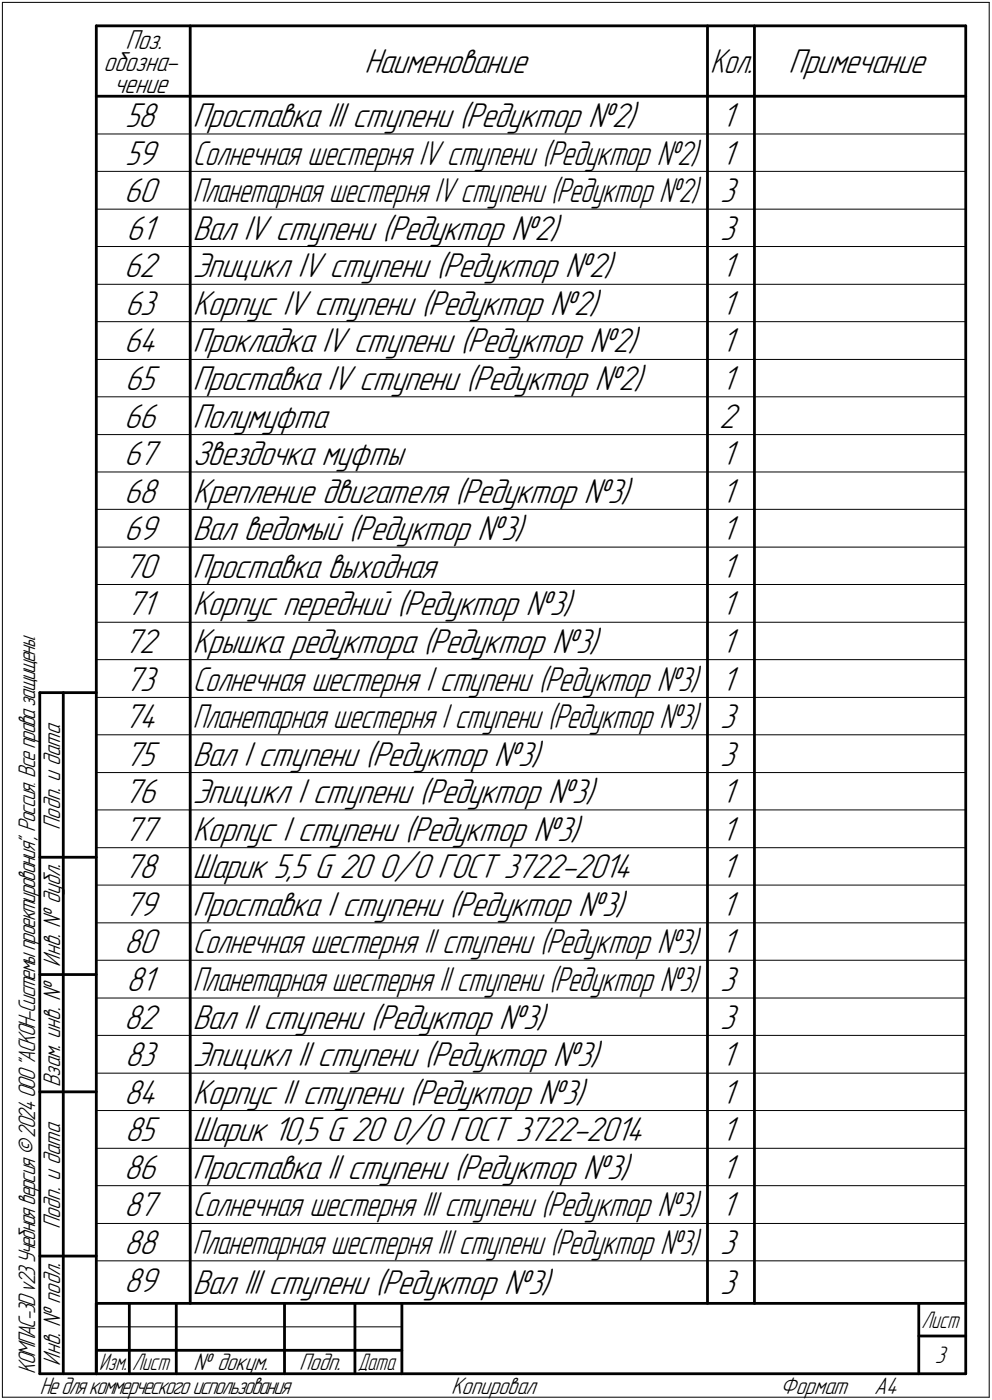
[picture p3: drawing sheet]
<svg xmlns="http://www.w3.org/2000/svg" width="211mm" height="298mm" viewBox="0 0 211 298" stroke-linecap="round" stroke-linejoin="round" font-family="sans-serif">
<defs><g id="words">
<g font-size="7.8">
<text x="77.5" y="15.5">Наименование</text>
<text x="167.8" y="15.5">Примечание</text>
<text x="26.6" y="27">58</text>
<text x="41" y="27">Проставка III ступени (Редуктор №2)</text>
<text x="153.5" y="27">1</text>
<text x="26.6" y="35">59</text>
<text x="153.5" y="35">1</text>
<text x="26.4" y="43">60</text>
<text x="153.2" y="43">3</text>
<text x="26.9" y="51">61</text>
<text x="41" y="51">Вал IV ступени (Редуктор №2)</text>
<text x="153.2" y="51">3</text>
<text x="26.4" y="59">62</text>
<text x="41" y="59">Эпицикл IV ступени (Редуктор №2)</text>
<text x="153.5" y="59">1</text>
<text x="26.6" y="67">63</text>
<text x="41" y="67">Корпус IV ступени (Редуктор №2)</text>
<text x="153.5" y="67">1</text>
<text x="26.4" y="75">64</text>
<text x="41" y="75">Прокладка IV ступени (Редуктор №2)</text>
<text x="153.5" y="75">1</text>
<text x="26.6" y="83">65</text>
<text x="41" y="83">Проставка IV ступени (Редуктор №2)</text>
<text x="153.5" y="83">1</text>
<text x="26.4" y="91">66</text>
<text x="41" y="91">Полумуфта</text>
<text x="153" y="91">2</text>
<text x="26.4" y="99">67</text>
<text x="41" y="99">Звездочка муфты</text>
<text x="153.5" y="99">1</text>
<text x="26.4" y="107">68</text>
<text x="41" y="107">Крепление двигателя (Редуктор №3)</text>
<text x="153.5" y="107">1</text>
<text x="26.4" y="115">69</text>
<text x="41" y="115">Вал ведомый (Редуктор №3)</text>
<text x="153.5" y="115">1</text>
<text x="26.4" y="123">70</text>
<text x="41" y="123">Проставка выходная</text>
<text x="153.5" y="123">1</text>
<text x="26.9" y="131">71</text>
<text x="41" y="131">Корпус передний (Редуктор №3)</text>
<text x="153.5" y="131">1</text>
<text x="26.4" y="139">72</text>
<text x="41" y="139">Крышка редуктора (Редуктор №3)</text>
<text x="153.5" y="139">1</text>
<text x="26.6" y="147">73</text>
<text x="153.5" y="147">1</text>
<text x="26.4" y="155">74</text>
<text x="153.2" y="155">3</text>
<text x="26.6" y="163">75</text>
<text x="41" y="163">Вал I ступени (Редуктор №3)</text>
<text x="153.2" y="163">3</text>
<text x="26.4" y="171">76</text>
<text x="41" y="171">Эпицикл I ступени (Редуктор №3)</text>
<text x="153.5" y="171">1</text>
<text x="26.4" y="179">77</text>
<text x="41" y="179">Корпус I ступени (Редуктор №3)</text>
<text x="153.5" y="179">1</text>
<text x="26.4" y="187">78</text>
<text x="41" y="187">Шарик 5,5 G 20</text>
<text x="80.7" y="187">0/0 ГОСТ 3722-2014</text>
<text x="153.5" y="187">1</text>
<text x="26.4" y="195">79</text>
<text x="41" y="195">Проставка I ступени (Редуктор №3)</text>
<text x="153.5" y="195">1</text>
<text x="26.4" y="203">80</text>
<text x="153.5" y="203">1</text>
<text x="26.9" y="211">81</text>
<text x="153.2" y="211">3</text>
<text x="26.4" y="219">82</text>
<text x="41" y="219">Вал II ступени (Редуктор №3)</text>
<text x="153.2" y="219">3</text>
<text x="26.6" y="227">83</text>
<text x="41" y="227">Эпицикл II ступени (Редуктор №3)</text>
<text x="153.5" y="227">1</text>
<text x="26.4" y="235">84</text>
<text x="41" y="235">Корпус II ступени (Редуктор №3)</text>
<text x="153.5" y="235">1</text>
<text x="26.6" y="243">85</text>
<text x="41" y="243">Шарик 10,5 G 20</text>
<text x="83.2" y="243">0/0 ГОСТ 3722-2014</text>
<text x="153.5" y="243">1</text>
<text x="26.4" y="251">86</text>
<text x="41" y="251">Проставка II ступени (Редуктор №3)</text>
<text x="153.5" y="251">1</text>
<text x="26.4" y="259">87</text>
<text x="153.5" y="259">1</text>
<text x="26.4" y="267">88</text>
<text x="153.2" y="267">3</text>
<text x="26.4" y="275">89</text>
<text x="41" y="275.5">Вал III ступени (Редуктор №3)</text>
<text x="153.2" y="275.5">3</text>
</g>
<g font-size="7.7">
<text x="151.1" y="15.5">Кол.</text>
<text x="41" y="35">Солнечная шестерня IV ступени (Редуктор №2)</text>
<text x="41" y="147">Солнечная шестерня I ступени (Редуктор №3)</text>
<text x="41" y="155">Планетарная шестерня I ступени (Редуктор №3)</text>
<text x="41" y="203">Солнечная шестерня II ступени (Редуктор №3)</text>
<text x="41" y="211">Планетарная шестерня II ступени (Редуктор №3)</text>
<text x="41" y="259">Солнечная шестерня III ступени (Редуктор №3)</text>
<text x="41" y="267">Планетарная шестерня III ступени (Редуктор №3)</text>
</g>
<text font-size="7.6" x="41" y="43">Планетарная шестерня IV ступени (Редуктор №2)</text>
<g font-size="6.2">
<text x="26.7" y="10.5">Поз.</text>
<text x="22" y="15.1">обозна-</text>
<text x="24.2" y="19.8">чение</text>
</g>
<g font-size="5.4">
<text x="12.8" y="176.7" transform="rotate(-90 12.8 176.7)">Подп. и дата</text>
<text x="12.8" y="205.8" transform="rotate(-90 12.8 205.8)">Инв. № дубл.</text>
<text x="12.8" y="231.6" transform="rotate(-90 12.8 231.6)">Взам. инв. №</text>
<text x="12.8" y="261.7" transform="rotate(-90 12.8 261.7)">Подп. и дата</text>
<text x="7.5" y="292.5" transform="rotate(-90 7.5 292.5)">КОМПАС-3Dv23Учебнаяверсия©2024ООО&quot;АСКОН-Системыпроектирования&quot;, Россия. Всеправазащищены.</text>
<text x="12.8" y="290.8" transform="rotate(-90 12.8 290.8)">Инв. № подл.</text>
<text x="41.2" y="291.8">№ докум.</text>
<text x="63.6" y="291.8">Подп.</text>
<text x="198.9" y="290.3">3</text>
<text x="8.5" y="296.7">Недлякоммерческогоиспользования</text>
<text x="96" y="296.8">Копировал</text>
<text x="166" y="296.8">Формат</text>
<text x="186" y="296.8">A4</text>
</g>
<g font-size="5.3">
<text x="196.1" y="282.8">Лист</text>
<text x="21.1" y="291.8">Изм.</text>
<text x="28.1" y="291.8">Лист</text>
<text x="76.1" y="291.8">Дата</text>
</g>
</g></defs>
<g fill="none" stroke="#000" stroke-width=".21">
<path d="M.5 .5v297zM.5 .5h210zM210.5 .5v297zM20.5 28.5h185zM20.5 36.5h185zM20.5 44.5h185zM20.5 52.5h185zM20.5 60.5h185zM20.5 68.5h185zM20.5 76.5h185zM20.5 84.5h185zM20.5 92.5h185z"/>
<path d="M20.5 100.5h185zM20.5 108.5h185zM20.5 116.5h185zM20.5 124.5h185zM20.5 132.5h185zM20.5 140.5h185zM20.5 148.5h185zM20.5 156.5h185zM20.5 164.5h185zM20.5 172.5h185zM20.5 180.5h185zM20.5 188.5h185z"/>
<path d="M20.5 196.5h185zM20.5 204.5h185zM20.5 212.5h185zM20.5 220.5h185zM20.5 228.5h185zM20.5 236.5h185zM20.5 244.5h185zM20.5 252.5h185zM20.5 260.5h185zM20.5 268.5h185zM.5 297.5h210zM20.5 282.5h65z"/>
</g>
<g fill="none" stroke="#000" stroke-width=".59">
<path d="M20.5 5.5v287zM20.5 5.5h185zM40.5 5.5v272zM150.5 5.5v272zM160.5 5.5v272zM205.5 5.5v287zM20.5 20.5h185zM8.5 147.5v145zM8.5 147.5h12zM13.5 147.5v145zM8.5 182.5h12zM8.5 207.5h12z"/>
<path d="M8.5 232.5h12zM8.5 267.5h12zM20.5 277.5h185zM20.5 277.5v15zM27.5 277.5v15zM37.5 277.5v15zM60.5 277.5v15zM75.5 277.5v15zM85.5 277.5v15zM195.5 277.5v15zM8.5 292.5h12zM20.5 292.5h185z"/>
<path d="M20.5 287.5h7zM27.5 287.5h10zM37.5 287.5h23zM60.5 287.5h15zM75.5 287.5h10zM195.5 284.5h10z"/>
</g>
<use href="#words"/>
</svg>
